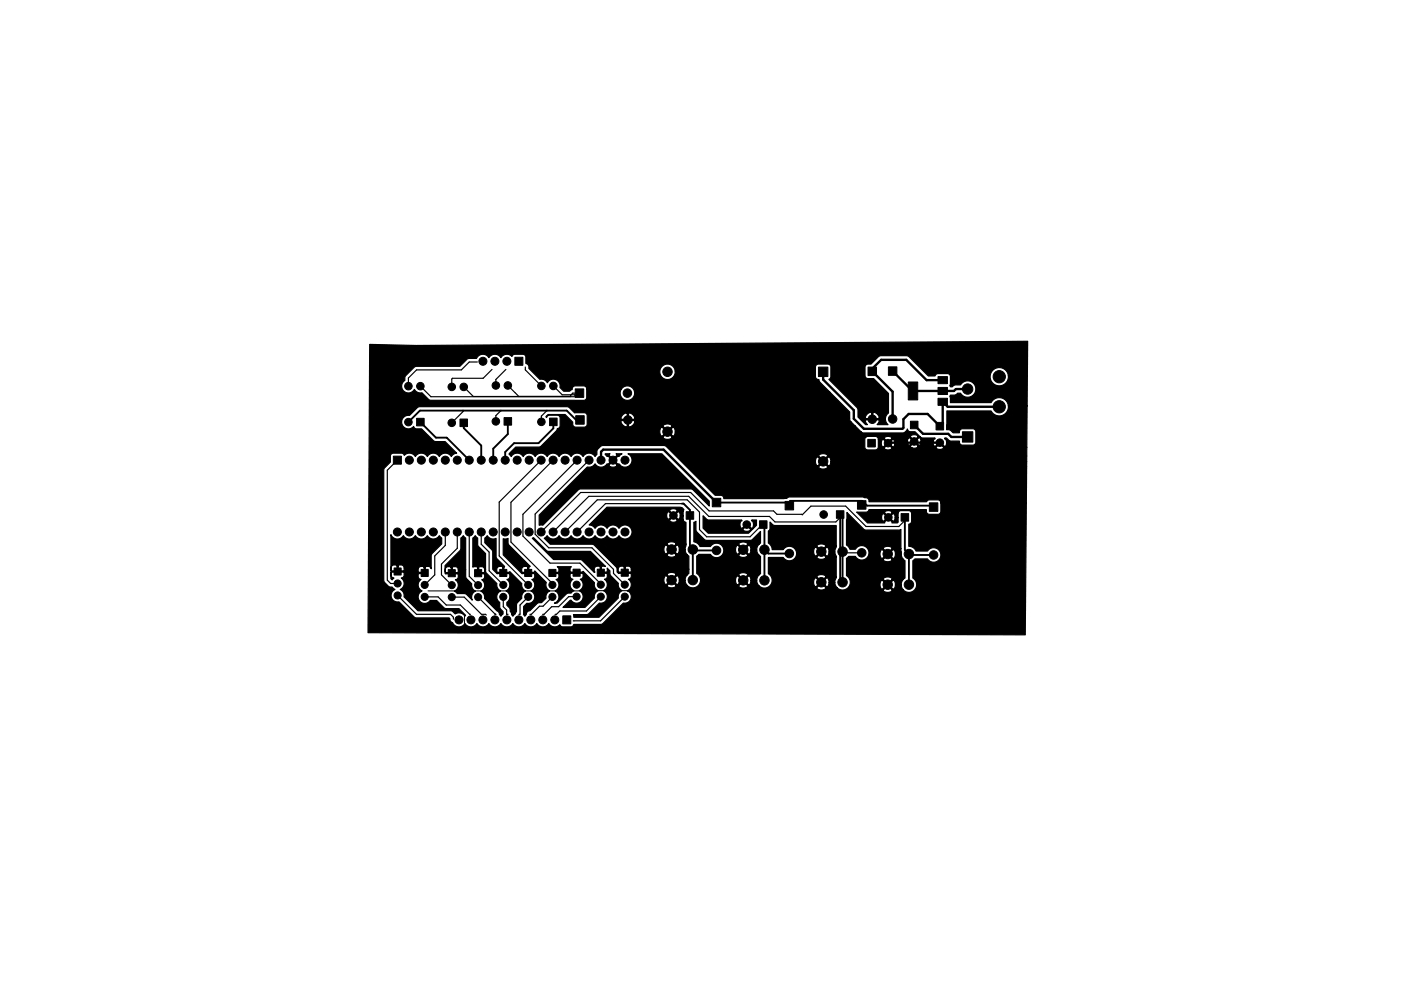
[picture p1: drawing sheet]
<svg xmlns="http://www.w3.org/2000/svg" width="297mm" height="210mm" viewBox="0 0 297 210" stroke-linecap="round" stroke-linejoin="round" font-family="sans-serif">
<g fill="#000" stroke="#000" stroke-width=".21">
<path d="M109.2 75.8h1.7v1.7h-1.7zM173.5 77.9h2v2h-2zM184 77.9h1.8v1.8h-1.8zM188.4 77.8h1.8v1.8h-1.8zM83.4 96.8h1.7v1.7h-1.7zM88.3 88.8h1.6v1.6h-1.6zM97.5 88.9h1.6v1.6h-1.6zM106.9 88.6h1.6v1.6h-1.6zM116.5 88.7h1.6v1.6h-1.6zM122 82.5h1.8v1.8h-1.8zM122.1 88.2h1.8v1.8h-1.8zM184 93.2h1.6v1.6h-1.6z"/>
<path d="M192.6 81.1h2v3.8h-2zM193 89.4h1.6v1.6h-1.6zM198.5 89.6h1.6v1.6h-1.6zM198.9 79.9h2v1.5h-2zM198.9 84.5h2v1.5h-2zM198.9 82.2h2v1.5h-2zM204.1 91.6h2.2v2.2h-2.2zM145.5 108.6h1.6v1.6h-1.6zM151 105.7h1.8v1.8h-1.8zM161 110.5h1.6v1.6h-1.6zM166.5 106.4h1.8v1.8h-1.8zM177.3 108.4h1.6v1.6h-1.6z"/>
<path d="M181.8 106.2h1.8v1.8h-1.8zM191 109h1.6v1.6h-1.6zM197 106.7h1.8v1.8h-1.8zM83.6 120.5h1.5v1.5h-1.5zM89.3 120.8h1.5v1.5h-1.5zM95 120.9h1.5v1.5h-1.5zM100.6 120.9h1.5v1.5h-1.5zM106 120.8h1.5v1.5h-1.5zM111.2 120.8h1.5v1.5h-1.5zM116.4 120.8h1.5v1.5h-1.5zM119.3 130.7h1.7v1.7h-1.7zM121.5 120.8h1.5v1.5h-1.5z"/>
<path d="M126.6 120.8h1.5v1.5h-1.5zM131.7 120.8h1.5v1.5h-1.5z"/>
<circle cx="102.4" cy="76.7" r=".85"/>
<circle cx="104.9" cy="76.7" r=".85"/>
<circle cx="107.5" cy="76.7" r=".85"/>
<circle cx="141.5" cy="78.9" r="1"/>
<circle cx="211.9" cy="79.9" r="1.3"/>
<circle cx="86.6" cy="81.9" r=".8"/>
<circle cx="86.6" cy="89.6" r=".8"/>
<circle cx="86.8" cy="97.6" r=".85"/>
<circle cx="89.1" cy="81.9" r=".8"/>
<circle cx="89.3" cy="97.6" r=".85"/>
<circle cx="91.9" cy="97.6" r=".85"/>
<circle cx="94.4" cy="97.6" r=".85"/>
<circle cx="95.8" cy="82.1" r=".8"/>
<circle cx="95.8" cy="89.7" r=".8"/>
<circle cx="97" cy="97.6" r=".85"/>
<circle cx="98.3" cy="82.1" r=".8"/>
<circle cx="99.5" cy="97.6" r=".85"/>
<circle cx="102" cy="97.6" r=".85"/>
<circle cx="104.6" cy="97.6" r=".85"/>
<circle cx="105.1" cy="81.8" r=".8"/>
<circle cx="105.1" cy="89.4" r=".8"/>
<circle cx="107.1" cy="97.6" r=".85"/>
<circle cx="107.7" cy="81.8" r=".8"/>
<circle cx="109.7" cy="97.6" r=".85"/>
<circle cx="112.2" cy="97.6" r=".85"/>
<circle cx="114.7" cy="97.6" r=".85"/>
<circle cx="114.8" cy="81.9" r=".8"/>
<circle cx="114.8" cy="89.5" r=".8"/>
<circle cx="117.3" cy="97.6" r=".85"/>
<circle cx="117.3" cy="81.9" r=".8"/>
<circle cx="119.8" cy="97.6" r=".85"/>
<circle cx="122.4" cy="97.6" r=".85"/>
<circle cx="124.9" cy="97.6" r=".85"/>
<circle cx="127.4" cy="97.6" r=".85"/>
<circle cx="130" cy="97.6" r=".85"/>
<circle cx="132.5" cy="97.6" r=".85"/>
<circle cx="133" cy="83.4" r=".9"/>
<circle cx="133.1" cy="89.1" r=".9"/>
<circle cx="141.5" cy="91.6" r="1"/>
<circle cx="174.5" cy="97.9" r="1"/>
<circle cx="184.9" cy="88.9" r=".9"/>
<circle cx="188.3" cy="94" r=".8"/>
<circle cx="189.3" cy="88.9" r=".9"/>
<circle cx="193.8" cy="93.7" r=".8"/>
<circle cx="199.3" cy="93.9" r=".8"/>
<circle cx="205.2" cy="82.5" r="1.1"/>
<circle cx="211.9" cy="86.3" r="1.3"/>
<circle cx="84.3" cy="112.9" r=".85"/>
<circle cx="86.8" cy="112.9" r=".85"/>
<circle cx="89.3" cy="112.9" r=".85"/>
<circle cx="91.9" cy="112.9" r=".85"/>
<circle cx="94.4" cy="112.9" r=".85"/>
<circle cx="97" cy="112.9" r=".85"/>
<circle cx="99.5" cy="112.9" r=".85"/>
<circle cx="102" cy="112.9" r=".85"/>
<circle cx="104.6" cy="112.9" r=".85"/>
<circle cx="107.1" cy="112.9" r=".85"/>
<circle cx="109.7" cy="112.9" r=".85"/>
<circle cx="112.2" cy="112.9" r=".85"/>
<circle cx="114.7" cy="112.9" r=".85"/>
<circle cx="117.3" cy="112.9" r=".85"/>
<circle cx="119.8" cy="112.9" r=".85"/>
<circle cx="122.4" cy="112.9" r=".85"/>
<circle cx="124.9" cy="112.9" r=".85"/>
<circle cx="127.4" cy="112.9" r=".85"/>
<circle cx="130" cy="112.9" r=".85"/>
<circle cx="132.5" cy="112.9" r=".85"/>
<circle cx="142.4" cy="116.6" r="1"/>
<circle cx="142.8" cy="109.4" r=".8"/>
<circle cx="146.9" cy="116.6" r="1"/>
<circle cx="151.9" cy="116.8" r=".9"/>
<circle cx="157.6" cy="116.6" r="1"/>
<circle cx="158.3" cy="111.3" r=".8"/>
<circle cx="162.1" cy="116.6" r="1"/>
<circle cx="167.4" cy="117.4" r=".9"/>
<circle cx="174.1" cy="117" r="1"/>
<circle cx="174.6" cy="109.2" r=".8"/>
<circle cx="178.6" cy="117" r="1"/>
<circle cx="182.7" cy="117.3" r=".9"/>
<circle cx="188.2" cy="117.5" r="1"/>
<circle cx="188.3" cy="109.8" r=".8"/>
<circle cx="192.7" cy="117.5" r="1"/>
<circle cx="197.9" cy="117.7" r=".9"/>
<circle cx="84.3" cy="123.8" r=".75"/>
<circle cx="84.3" cy="126.3" r=".75"/>
<circle cx="90" cy="124.1" r=".75"/>
<circle cx="90" cy="126.6" r=".75"/>
<circle cx="95.8" cy="124.1" r=".75"/>
<circle cx="95.8" cy="126.7" r=".75"/>
<circle cx="97.3" cy="131.5" r=".85"/>
<circle cx="99.8" cy="131.5" r=".85"/>
<circle cx="101.4" cy="124.1" r=".75"/>
<circle cx="101.4" cy="126.7" r=".75"/>
<circle cx="102.4" cy="131.5" r=".85"/>
<circle cx="104.9" cy="131.5" r=".85"/>
<circle cx="106.7" cy="124.1" r=".75"/>
<circle cx="106.7" cy="126.6" r=".75"/>
<circle cx="107.5" cy="131.5" r=".85"/>
<circle cx="110" cy="131.5" r=".85"/>
<circle cx="112" cy="124.1" r=".75"/>
<circle cx="112" cy="126.6" r=".75"/>
<circle cx="112.5" cy="131.5" r=".85"/>
<circle cx="115.1" cy="131.5" r=".85"/>
<circle cx="117.1" cy="124.1" r=".75"/>
<circle cx="117.1" cy="126.6" r=".75"/>
<circle cx="117.6" cy="131.5" r=".85"/>
<circle cx="122.3" cy="126.6" r=".75"/>
<circle cx="122.3" cy="124" r=".75"/>
<circle cx="127.4" cy="124" r=".75"/>
<circle cx="127.4" cy="126.6" r=".75"/>
<circle cx="132.5" cy="124" r=".75"/>
<circle cx="132.5" cy="126.6" r=".75"/>
<circle cx="142.4" cy="123.1" r="1"/>
<circle cx="146.9" cy="123.1" r="1"/>
<circle cx="157.6" cy="123.1" r="1"/>
<circle cx="162.1" cy="123.1" r="1"/>
<circle cx="174.1" cy="123.5" r="1"/>
<circle cx="178.6" cy="123.5" r="1"/>
<circle cx="188.2" cy="124" r="1"/>
<circle cx="192.7" cy="124" r="1"/>
</g>
<path d="M90.8 125.4l42.1-.1 .6 .2M98.5 130.6v1.8" fill="none" stroke="#000" stroke-width=".21"/>
<path d="M174.5 78.9v1.6l6.5 6.5v1.8l2.2 2.2h8.1l.2-.2v-1.9l1.2-1.1h4l2.6 2.6 .6-.6v-4.5l1 1h11M189.3 78.7l4.2 4.3h8.8l.4-.5h2.5M127.4 97.6v-1.7l.5-.5h12.8l11.2 11.2M193.8 90.2l1.9 1.8h5.3l.7 .7h3.5M199.3 93.9l-11 .1M199.9 80.7h-3.4l-4.3-4.4h-5.4l-1.9 1.9v.6l4.4 4.3v5.8" fill="none" stroke="#000" stroke-width=".5"/>
<g fill="none" stroke="#000" stroke-width=".4">
<path d="M89.1 89.6l3.3 3.3h2.3l4.8 4.7M98.3 89.7v1.1l3.7 3.7v3.1M107.7 89.4v2.7l-3.1 3.1v2.4M117.3 89.5v1.4l-3.1 3.1h-5.2l-1.9 1.9v1.7M123 89.1h-.9l-1.9-2h-31.2l-2.4 2.5M144.6 106.9h.3l1.4 1.3v7.8l.8 .8h4.8M146.9 116.6v6.5M151.9 106.6h15.2M161.8 111.3l.3 .3v11.5M162.1 116.6l.8 .8h4.5M167.5 106.3h15.3l1 1h14.1M178.1 109.2l.5 .5v13.8l-.5-.5z"/>
<path d="M178.8 116.9l-.2 .1M191.8 109.8v6.9l1.1 1h5M192.7 117.5v6.5M198.3 107.2l-.4 .4"/>
</g>
<g fill="none" stroke="#000" stroke-width=".25">
<path d="M101.2 76.8h-1.7l-1.7 1.7h-9.5l-1.7 1.7v1.7M104.3 78.4l-1.9 1.9h-6.5l-.1 .1v1.7M107.3 78.4l-2.2 2.1v1.3M111.4 77.9v.6l3.4 3.4M84.3 97.6l-2.2 2.2v23.3l.7 .7h1.5M89.1 81.9l2.3 2.3h30.7l.8-.8h-1.5l-.4 .5v.2h-20.6l-2.1-2M98.2 87.1v.2l-2.4 2.4M106.2 87.1l-1.1 1.1v1.2M107.7 81.8l2.3 2.3M114.7 97.6l-8.9 8.9v11.5l6.2 6.1M116 87.1l-1.2 1.2v1.2M117.3 97.6l-9 9v8.4l8.8 8.8v.3"/>
<path d="M117.3 81.9l1.9 1.9h2.6l.3 .3M122.4 97.6l-11.5 11.5v4.6l5.7 5.8h6.4l4.4 4.5M124.9 97.6l-11.4 11.5v4.2l2.8 2.9h9.2l4.6 4.6v.9l2.4 2.3M94.4 112.9v2.8l-2.2 2.3v4l-2.2 2.1M97 112.9v3.4l-3.4 3.4v2.3l2.2 2.1M99.5 112.9v9.4l1.9 1.8M102 112.9v2.6l1.7 1.6v4l3 3M144.9 106.9h-16.5l-6 6M161.8 111.3h-.2l-2.6 2.6h-9.2l-1.5-1.5v-3.7l-2.6-2.7h-19.1l-6.8 6.9M178.1 109.2v.6l-.9 .9h-12.9l-1.2-1.1h-12.8l-4.3-4.3h-21.2l-7.5 7.6M178.6 117l.3 .3h3.8M191.8 109.8v.6l-1.2 1.3h-7l-4.3-4.3h-7.4l-1.8 1.8-5.4-.1-.7-.7h-13.7l-3.9-3.9h-23.3l-8.4 8.4"/>
<path d="M84.3 126.3l4 4h7.2l.6 .7v.4M90 126.6h2.9l1.7 1.8h3l2 1.9h.1M95.8 126.7h2.6l3.7 3.6h.9l.1 .2M101.4 126.7l3.6 3.6h.1M106.7 126.6v2.1l.7 .7v.9h.3M112 126.6l-1.7 1.8v1.9h-.3M117.1 126.6l-2 2h-.7l-1.7 1.7h-.4M122.3 126.6h-1.7l-2.2 2.1h-1.4l-1.7 1.6h-.3M127.4 126.6l-3.1 3h-5.6l-.7 .7h-.3M132.5 126.6l-5.2 5.1h-5.8"/>
</g>
<path d="M78.4 73.1l9.8 .2 129.7-.9-.1 7.3h-4l-.1-.3a1.94 1.94 0 0 0-3.2-.9 1.94 1.94 0 0 0 .7 3.2 1.94 1.94 0 0 0 2.6-2h4v6.4h-4l-.1-.4a1.94 1.94 0 0 0-1.7-1.3 1.94 1.94 0 0 0-1.9 1h-8.6l-.1-1.3 .1-.3h.9l.6-.4h.7l.1 .3a1.74 1.74 0 0 0 2.6 .1 1.74 1.74 0 0 0-.2-2.6 1.74 1.74 0 0 0-2.5 .5h-1.2l-.6 .4h-.4l-.1-.3 .1-.4v-1.5a.64 .64 0 0 0-.6-.6h-2.2l-.4 .5h-1.5l-4-4.1-.5-.2h-5.7l-.4 .2-1.5 1.5h-.7a.64 .64 0 0 0-.6 .7v1.8l.2 .4 .3 .2h1.3l3.2 3.2v4.1l-.5 .6-.1 .4h-1.4a1.24 1.24 0 0 0-1.6-1 1.05 1.05 0 0 0-1.2 1.2h1.2v-1.2h.3v1.2h1.2l.1-.2h1.4v.7l.5 .8h-2.3a.85 .85 0 0 0 .3-1h-2.7l-.2 .2 .5 .8h-.4l-1.6-1.6v-1.5l-.1-.5-6.1-6 .4-.5v-2.5l-.5-.2-2.1-.1a.64 .64 0 0 0-.6 .7v.8h-29.7a1.64 1.64 0 0 0-2.5-1.2 1.64 1.64 0 0 0 0 2.8 1.64 1.64 0 0 0 2.5-1.3v-.3h29.7v1.3a.66 .66 0 0 0 .7 .5l.3 .7 2.1 2.1h-41.4l-.1-.3a1.54 1.54 0 0 0-1.2-1.1 1.54 1.54 0 0 0-1.5 .6h-7.4l-.2-.4-.3-.2h-1.9a.66 .66 0 0 0-.7 .8l-.5 .3h-1.3l-.8-.8a1.44 1.44 0 0 0-.9-1.7 1.44 1.44 0 0 0-1.7 .7l-.6-.6-1-.1-2.4-2.3a.83 .83 0 0 0-.6-1.1v-1.4l-.4-.5h-2.1l-.5 .4-.1-.1a1.48 1.48 0 0 0-2.2 .4 1.48 1.48 0 0 0-2.5 0 1.48 1.48 0 0 0-2.7 .1l-1.8 .1-1.7 1.6-9.5 .1-2 2-.2 .9a1.44 1.44 0 0 0-.2 2.3 1.44 1.44 0 0 0 2.3-.4l.5 .6 1.1 .1 1.3 1.4 .6 .2h32.4l.4-.1 .2-.4v-1.9h7.4l-.1 .2a1.54 1.54 0 0 0 1 2.2 1.54 1.54 0 0 0 1.9-1.6h41.4l4.1 4.1v1.3h-45.5a1.26 1.26 0 0 0-1.6-1 1.05 1.05 0 0 0-1.2 1.3h1.2v-1.3h.2v1.3h1.3l.1-.3h45.5l.3 .8h-45.8l-.1-.3h-2.7l-.2 .3 .2 .4 .4 .4 .6 .3 .2-.1v-1.3h.2v1.3a1.17 1.17 0 0 0 1.4-1h45.8l1 1h-38.9l-.1-.3-.8-.3-.9 .3-.1 .3 .9 .9 1-.9h38.9l1.2 1.1h-39.4a.94 .94 0 0 0-.5-1l-1 1h-.4l-.9-1-.3 .1-.2 .8 .2 .9 .3 .1 .9-.9h.4l1 .9a.81 .81 0 0 0 .5-.9h39.4l.6 .3h8.1l.5-.2 .6-.7a.63 .63 0 0 0 .6 .6h1l1.1 1.1h-.5a.96 .96 0 0 0-1.6 0l.8 .8 .8-.8 1.1 .2h2.5l.1 .2-.3 .1-.2 .5h-2.5a.78 .78 0 0 0-.5-.8l-.8 .8h-.4l-.8-.8-.3 .1h-3.4a.96 .96 0 0 0-1.6 0l.8 .8 .8-.8h3.4v1.1h-2.8l-.2-.8-.2-.1-.8 .8h-.4l-.8-.8h-1.1a.64 .64 0 0 0-.6-.6h-1.6l-.4 .1h-41.1l-1-.9-.9 .9a1.15 1.15 0 0 0 1.9 0h41.1l-.3 .5 .2 2 .4 .3h1.7a.64 .64 0 0 0 .6-.7v-1.6h1a.98 .98 0 0 0 .1 1.6l.8-.8h.4l.8 .8h.2l.2-.7h2.8l.1 .3 .2 .1 .8-.8h.4l.8 .8a.63 .63 0 0 0 .5-.8h2.5l.2 1h-3.4l-.8-.9-.8 .9 .1 .2 .3 .1h-4.3l-.8-.8-.8 .8a.96 .96 0 0 0 1.6 0l4.7 .1 .8-.2v-.2h3.7l.9-1 1.1 1a.96 .96 0 0 0 0-1.6v-.2h.4l.8 .7h1.9a.68 .68 0 0 0 .7 .8h2.2l.4-.1 .2-.5v-2.2a.64 .64 0 0 0-.6-.6h-2.4a.69 .69 0 0 0-.5 .8h-1.3l-.7-.6h-.7l.1-4h9.3a1.94 1.94 0 0 0 2.3 1 1.94 1.94 0 0 0 1.4-2.1h4l-.1 8.8h-17.6l-.8-.8-.9 .8 .1 .3 1 .1 .5-.1 .1-.3h17.6v1.9h-42.2a1.15 1.15 0 0 0-1.9 0l.9 .9 1-.9h42.2v1.1h-41.5l-.3-.9-.2-.1-1 1h-.4l-.9-1a1.15 1.15 0 0 0 0 1.9l.9-.9h.4l1 .9 .2-.1 .3-.8h41.5v1.1h-42.2l-1-.9-.9 .9a1.15 1.15 0 0 0 1.9 0h42.2l-.1 7.7h-18.1l-.2-.5-.5-.1h-1.9l-.4 .3h-12.3a.76 .76 0 0 0-.9-.8l-.5-.2h-15.4l-.6 .3-.6 .1-12.7-.1a.64 .64 0 0 0-.7-.6h-1.2l-10.6-10.5-13.3-.1-1 .9-.2 1-.3 .5-.2-.2a1.49 1.49 0 0 0-2.4 .2 1.48 1.48 0 0 0-2.5 0 1.48 1.48 0 0 0-2.6 0 1.48 1.48 0 0 0-2.5 0 1.48 1.48 0 0 0-2.5 0 1.48 1.48 0 0 0-2.6 0 1.48 1.48 0 0 0-2.5 0l-.5-.6 1.4-1.4 5.2-.1 3.5-3.5a.54 .54 0 0 1 .6-.5l.2-.5v-1.6l-.2-.4-.5-.2h-1.6l-.4 .2-.2 .3-.2-.2 .5-.4h3.6l1.6 1.6v.5l.3 .4 2.2 .1a.64 .64 0 0 0 .6-.6v-1.8l-.2-.5-.4-.1h-2.1l-1.2-1.2-.4-.1h-31.2l-.4 .1-1.9 1.7a1.44 1.44 0 0 0-1.4 2 1.44 1.44 0 0 0 2.4 .4l.4 .4 1.3 .1 2.7 2.6 2.3 .1 2.4 2.4-.6 .2-.5 .6-.1-.2a1.49 1.49 0 0 0-2.5 .2 1.48 1.48 0 0 0-2.5 0 1.48 1.48 0 0 0-2.5 0 1.48 1.48 0 0 0-2.4-.3l-.5-.4-1.8-.1a.64 .64 0 0 0-.6 .7v1.2l-1.2 1.3-.2 .5v23.3l.1 .4 .8 .8 .8 .3 .6 .5a1.38 1.38 0 0 0-.7 1.7 1.38 1.38 0 0 0 1.6 .9l3.4 3.3 7.2 .1 .2 .2a.98 .98 0 0 0 .6 .9 1.49 1.49 0 0 0 2.6 .1 1.48 1.48 0 0 0 2.5 0 1.48 1.48 0 0 0 2.6 0 1.48 1.48 0 0 0 2.5 0 1.48 1.48 0 0 0 2.5 0 1.48 1.48 0 0 0 2.6 0 1.48 1.48 0 0 0 2.5 0 1.48 1.48 0 0 0 2.6 0 1.48 1.48 0 0 0 2.3 .2l.5 .5h1.8l.5-.2 .1-.3 6-.1 4.6-4.5a1.38 1.38 0 0 0 1.6-.9 1.38 1.38 0 0 0-.8-1.7 1.38 1.38 0 0 0 .2-2.4 .64 .64 0 0 0 .6-.6v-.5l-.1-.2-2.5 .1-.4-.4v-.7l-.2-.3-4.8-4.8h-9.1l-1.3-1.3 .6-.6 .1 .2a1.49 1.49 0 0 0 2.4-.2 1.48 1.48 0 0 0 2.6 0 1.48 1.48 0 0 0 2.5 0 1.48 1.48 0 0 0 2.6 0 1.48 1.48 0 0 0 2.5 0 1.48 1.48 0 0 0 2.5 0 1.49 1.49 0 0 0 2.3 .4 1.49 1.49 0 0 0 0-2.3 1.49 1.49 0 0 0-2.3 .4 1.48 1.48 0 0 0-2.5 0 1.48 1.48 0 0 0-2.5 0l-.6-.5-.7-.2 3.8-3.8h15.5l.4 .1 .4 .4-.1 .3h-1.3l-.1-.3-.7-.2-.8 .2v.3l.8 .8 .8-.8h1.3l-.1 1h-.6a.78 .78 0 0 0-.4-.8l-.8 .8h-.4l-.8-.8h-.3l-.2 .7 .2 .8 .3 .1 .8-.8h.4l.8 .8a.63 .63 0 0 0 .4-.8h.6l.1 1h-1.3l-.8-.9-.8 .9v.2l.7 .2 .8-.2 .1-.2h1.3l.2 .3 .3 .1v4.6h-2.1l-.1-.2-.7-.3-1 .3-.1 .2 1 1 .9-1h2.1l-.1 1.2h-1.3a.94 .94 0 0 0-.5-1l-.9 1h-.4l-.9-1-.3 .1-.3 .8 .3 .9 .3 .1 .9-.9h.4l.9 .9a.81 .81 0 0 0 .5-.9h1.3l.1 .8 .3 .3h-2.4l-.9-.9-1 .9 .1 .3 1.1 .2 .6-.2 .1-.3h2.4l.4 .3v2.8h-12.3a.64 .64 0 0 0-.6-.7h-.5l-.1 .2-.4-.2-.7 .1-.4 .3v.7l.1 .2h1.1v-1.1h.3v1.1h1.1l.1-.2v-.4h12.3v.9l-.4 .2h-2.4l-.1-.2-.7-.3-1 .3-.1 .2 1 1 .9-1h2.4l-.4 .7v.5h-1.3a.94 .94 0 0 0-.5-1l-.9 1h-.4l-.9-1-.3 .1-.3 .8 .3 .9 .3 .1 .9-.9h.4l.9 .9a.81 .81 0 0 0 .5-.9h1.3l.1 .8 .3 .3h-2.4l-.9-.9-1 .9 .1 .3 1.1 .2 .6-.2 .1-.3h2.4a1.64 1.64 0 0 0 2.5-.1 1.64 1.64 0 0 0-.5-2.4v-3.7l.5-.4h2.4l.1 .2a1.54 1.54 0 0 0 2.3 .1 1.54 1.54 0 0 0-.1-2.3 1.54 1.54 0 0 0-2.3 .3h-2.2l-.5-.6-.8-.3v-4.2l.5-.2 .1 2.2 1.6 1.6 .4 .2h9.5l.4-.2 1.6-1.7v2.5l-.3 .3h-2.4a1.15 1.15 0 0 0-1.9 0l1 1 .9-1h2.4l-.4 .7-.1 .5h-1.2l-.2-.9-.3-.1-.9 .9h-.4l-1-.9a1.15 1.15 0 0 0 0 1.9l1-1h.4l.9 1 .3-.1 .2-.8h1.2l.2 .7 .3 .4h-2.4l-.9-1-1 1a1.15 1.15 0 0 0 1.9 0h2.4l.3 .2v3.7l-.3 .3h-2.4l-.1-.3-.8-.2-.9 .2-.1 .3 1 1 .9-1h2.4l-.4 .7-.1 .5h-1.2a.94 .94 0 0 0-.5-1l-.9 .9h-.4l-1-.9-.2 .1-.3 .8 .3 .9 .2 .1 1-1h.4l.9 1a.81 .81 0 0 0 .5-.9h1.2l.2 .7 .3 .4h-2.4l-.9-1-1 1 .1 .2 1.1 .3 .6-.3 .1-.2h2.4a1.64 1.64 0 0 0 2.5-.1 1.64 1.64 0 0 0-.5-2.5v-3.4h3.2l.1 .1a1.54 1.54 0 0 0 2.3 .1 1.54 1.54 0 0 0-.2-2.2 1.54 1.54 0 0 0-2.2 .3h-2.4l-.2-.7-.6-.7v-2.5l.3-.5 .1-1.4 .6 .6 .4 .1h13v4.4h-2.2l-.1-.3-.8-.2-.9 .2-.1 .3 .9 1 1-1h2.2l-.3 1.2h-1.2a.94 .94 0 0 0-.5-1l-1 .9h-.3l-1-.9-.3 .1-.2 .8 .2 .9 .3 .1 1-1h.3l1 1a.81 .81 0 0 0 .5-.9h1.2l.3 1.1h-2.2l-1-1-.9 1 .1 .2 .8 .3 .9-.3 .1-.2h2.2v4.2h-2.2a1.15 1.15 0 0 0-1.9 0l.9 1 1-1h2.2v.2l-.3 1h-1.2l-.3-.9-.2-.1-1 .9h-.3l-1-.9a1.15 1.15 0 0 0 0 1.9l1-1h.3l1 1 .2-.1 .3-.8h1.2l.2 .7 .3 .4h-2.4l-1-1-.9 1a1.15 1.15 0 0 0 1.9 0h2.4l.1 .1a1.64 1.64 0 0 0 2.4-.3 1.64 1.64 0 0 0-.5-2.4v-3.7l.4-.3h1.5l.1 .2a1.54 1.54 0 0 0 2.3 .1 1.54 1.54 0 0 0-.2-2.3 1.54 1.54 0 0 0-2.2 .4h-1.2l-.3-.5-.4-.4 .1-6.9 3.7 3.7 7.3 .1 .4-.2v4.1h-1.8l-.1-.3-.8-.2-1 .2v.3l.9 1 1-1h1.8l.1 1.2h-1.2a.94 .94 0 0 0-.6-1l-.9 .9h-.4l-.9-.9-.3 .1-.2 .8 .2 .9 .3 .1 .9-1h.4l.9 1a.81 .81 0 0 0 .6-.9h1.2l.2 .7 .2 .4h-2.3l-1-1-.9 1v.2l1.2 .3 .6-.3 .1-.2h2.3l.4 .3v3.6l-.4 .3h-2.3a1.15 1.15 0 0 0-1.9 0l.9 1 1-1h2.3l-.4 .7v.5h-1.2l-.3-.9-.3-.1-.9 .9h-.4l-.9-.9a1.15 1.15 0 0 0 0 1.9l.9-1h.4l.9 1 .3-.1 .3-.8h1.2l.2 .7 .2 .4h-2.3l-1-1-.9 1a1.15 1.15 0 0 0 1.9 0h2.3l.2 .1a1.64 1.64 0 0 0 2.4-.3 1.64 1.64 0 0 0-.6-2.4v-3.6l.5-.4h2.7v.1a1.54 1.54 0 0 0 2.3 .1 1.54 1.54 0 0 0-.1-2.2 1.54 1.54 0 0 0-2.2 .3h-2.5l-.7-.8-.8-.2v-4.7l.4-.2 .2-.3v-1.7a.64 .64 0 0 0-.7-.7h-1.7l-.5 .5h-1.2l-.1-.3-.7-.2-.8 .2-.1 .3 .8 .8 .9-.8h1.2v1h-.6a.78 .78 0 0 0-.5-.8l-.8 .8h-.3l-.8-.8h-.3l-.2 .7 .2 .8 .3 .1 .8-.8h.3l.8 .8a.63 .63 0 0 0 .5-.8h.6v1l-.1 .1h-1.2l.1-.1-.9-.8-.8 .8 .1 .1h-3.7l-2.3-2.3 2.1 .1 .4-.2 .1-.4h12.2a.74 .74 0 0 0 .6 1h1.8l.5-.2 .2-.4v-1.8h18.1l-.2 28-139.4-.5zM124.5 99.1h.8l.9-.7a1.48 1.48 0 0 0 2.5 0l.2 .1 .9-.9-.9-.8-.2 .1-.4-.6h1.1l-.3 .3 .9 .9 .8-.9-.2-.3h1.3l-.7 .6-.2-.1-.8 .8 .8 .9 .2-.1 .2 .3h-.6l-.8-.9-.9 .9a1.01 1.01 0 0 0 1.7 0h.6a1.49 1.49 0 0 0 2.3-.2 1.49 1.49 0 0 0-.6-2.2h7.2l10.1 10v1.1l-3.4-3.5-.4-.2h-23.6l-.4 .2-7.5 7.5h-.8v-2.1zM97.7 114.2l.5-.6 .5 .6v6.7h-1.5a.64 .64 0 0 0-.7-.7h-.4l-.2 .2-.9-.2a.64 .64 0 0 0-.6 .7v.4l.2 .2h1.1v-1.1h.2v1.1h1.1l.2-.2v-.4h1.5l.1 1.7 1.2 1.3a1.36 1.36 0 0 0 .8 1.5 1.38 1.38 0 0 0-.7 1.9l-1.4-1.3-1.8-.1-.6-.5a1.38 1.38 0 0 0 .2-2.4 .64 .64 0 0 0 .7-.6v-.5l-.2-.2-2.5 .1-.1-.1v-1.7l3.2-3.2 .1-.5zM100.3 114.2l.5-.6 .5 .6v1.6l1.6 1.7v3.4h-.1a.64 .64 0 0 0-.7-.7h-.4l-.2 .2v1.1h1.1l.2-.2v-.4h.1l.2 .6 2.2 2.3a1.36 1.36 0 0 0 .9 1.6 1.38 1.38 0 0 0-.3 2.4l.1 1.2 .7 .7v.6l-.5 .4-.5-.9-3-2.8a1.36 1.36 0 0 0-.8-1.6 1.38 1.38 0 0 0 .2-2.4 .64 .64 0 0 0 .7-.6v-.5l-.2-.2h-1.4v-1.3l-.1-.2-.8 .1zM102.8 114.2l.5-.6a1.47 1.47 0 0 0 1.9 .6v4.1l1.8 1.9-.4 .1-.2-.1h-.4a.64 .64 0 0 0-.7 .6v.5l.2 .1h1.1v-1.1h.2v1.1h1.1l.2-.1 2.5 2.5a1.36 1.36 0 0 0 .8 1.6 1.36 1.36 0 0 0-.8 1.5l-1 1.2-.1 1.7-.8 .9-.5-1-.1-.7-.6-.6v-.6a1.38 1.38 0 0 0-.2-2.4 1.38 1.38 0 0 0 .2-2.5 .64 .64 0 0 0 .6-.6v-.5l-.2-.1h-2.5l-.9-.9v-3.8l-.3-.4-1.4-1.5zM106.7 114.3l1-.1 .1 1.4 4.6 4.6a.48 .48 0 0 1-.7 0h-.5a.64 .64 0 0 0-.6 .6v.5l.2 .1h1.1v-1.1h.2v1.1h1.1l.2-.3 2.4 2.5a1.37 1.37 0 0 0 .8 1.8 1.36 1.36 0 0 0-.8 1.5l-1 1-.8 .1-1.7 1.6a.75 .75 0 0 0-.7 .8l-.3 .3-.3-.3v-1.7l.7-.7a1.38 1.38 0 0 0 1.6-.9 1.38 1.38 0 0 0-.8-1.7 1.38 1.38 0 0 0 .3-2.5 .64 .64 0 0 0 .6-.6v-.5l-.2-.1h-2.5l-4-4zM112.9 114.2l.2-.1 2.7 2.7 .4 .2h9l3.2 3.2-.7-.1-.2 .2v1.1h1.1l.2-.2-.1-.7a1.39 1.39 0 0 1 .6 1.2l.2 .5 1.6 1.6a1.36 1.36 0 0 0 .8 1.5 1.36 1.36 0 0 0-.8 1.6l-4.1 4.1h-5.3l-.1-.6h2.7l.5-.1 2.3-2.4a1.38 1.38 0 0 0 1.6-.9 1.38 1.38 0 0 0-.8-1.7 1.38 1.38 0 0 0 .2-2.4 .64 .64 0 0 0 .7-.6v-.5l-.2-.2-1.3 .1v-1.4l-.2-.2h-.5a.64 .64 0 0 0-.6 .7v.4l.2 .2h-.2l-2.5-2.5-.4-.2h-5.7zM149.1 109.4l1 .9h7.2v.2a.96 .96 0 0 0 0 1.6l1-1 1 1a.96 .96 0 0 0 0-1.6l.1-.2h1v1.2l-.8 .8h-.5l-.8-.8-.8 .8a.96 .96 0 0 0 1.6 0h.5l-.9 .8h-8.6l-1-1.1zM174.4 109.1l.2-.1 .2 .2-.2 .2zM82.9 113.4a1.48 1.48 0 0 0 1.2 1 1.48 1.48 0 0 0 1.4-.8 1.48 1.48 0 0 0 2.6 0 1.48 1.48 0 0 0 2.5 0 1.48 1.48 0 0 0 2.5 0l.6 .6v1.2l-2.2 2.3-.1 3-.3-.4-.3-.1h-.5l-.1 .1-1-.1-.5 .3h-3a.64 .64 0 0 0-.6-.6h-.5l-.2 .1-.8-.1a.64 .64 0 0 0-.7 .6v.5l.2 .1h1.1v-1.1h.2v1.1h1.1l.2-.1v-.5h3v.8l.1 .1h1.1v-1.1h.3v1.4h-1.4l-.1 .1v.5a.64 .64 0 0 0 .6 .6 1.38 1.38 0 0 0 .2 2.5 1.39 1.39 0 0 0-.5 2.1 1.39 1.39 0 0 0 2.2-.1h1.4l1.5 1.5 .4 .2h2.8l1.4 1.4-.1 .2a1.47 1.47 0 0 0-2.1-.4l-.6-.6-.4-.1h-6.9l-2.9-3a1.36 1.36 0 0 0-.8-1.5 1.38 1.38 0 0 0 .2-2.5 .64 .64 0 0 0 .6-.6v-.5l-.2-.1h-2.4l-.2 .1v.5a.64 .64 0 0 0 .6 .6l-.4 .4-.2-.2zM118.1 120.2h3l-.2 .6v.4l.1 .2h2.5l.1-.2 2.5 2.4a1.38 1.38 0 0 0 .7 1.7 1.36 1.36 0 0 0-.8 1.6l-2 2h-4.6l1.5-1.6h.2a1.39 1.39 0 0 0 2.2 .2 1.39 1.39 0 0 0-.5-2.2 1.38 1.38 0 0 0 .2-2.4 .64 .64 0 0 0 .6-.6v-.5l-.1-.2h-2.5l-.1 .2v.5a.64 .64 0 0 0 .6 .6 1.38 1.38 0 0 0 .2 2.4l-.6 .5-1 .2-2 2h-.6a1.39 1.39 0 0 0 1-1.3 1.39 1.39 0 0 0-.8-1.3 1.38 1.38 0 0 0 .2-2.5 .64 .64 0 0 0 .6-.6v-.5l-.2-.1h-1.3v-.3h1.3l.2-.1v-.7z" fill="#000" stroke="#000" stroke-width=".25"/>
</svg>
